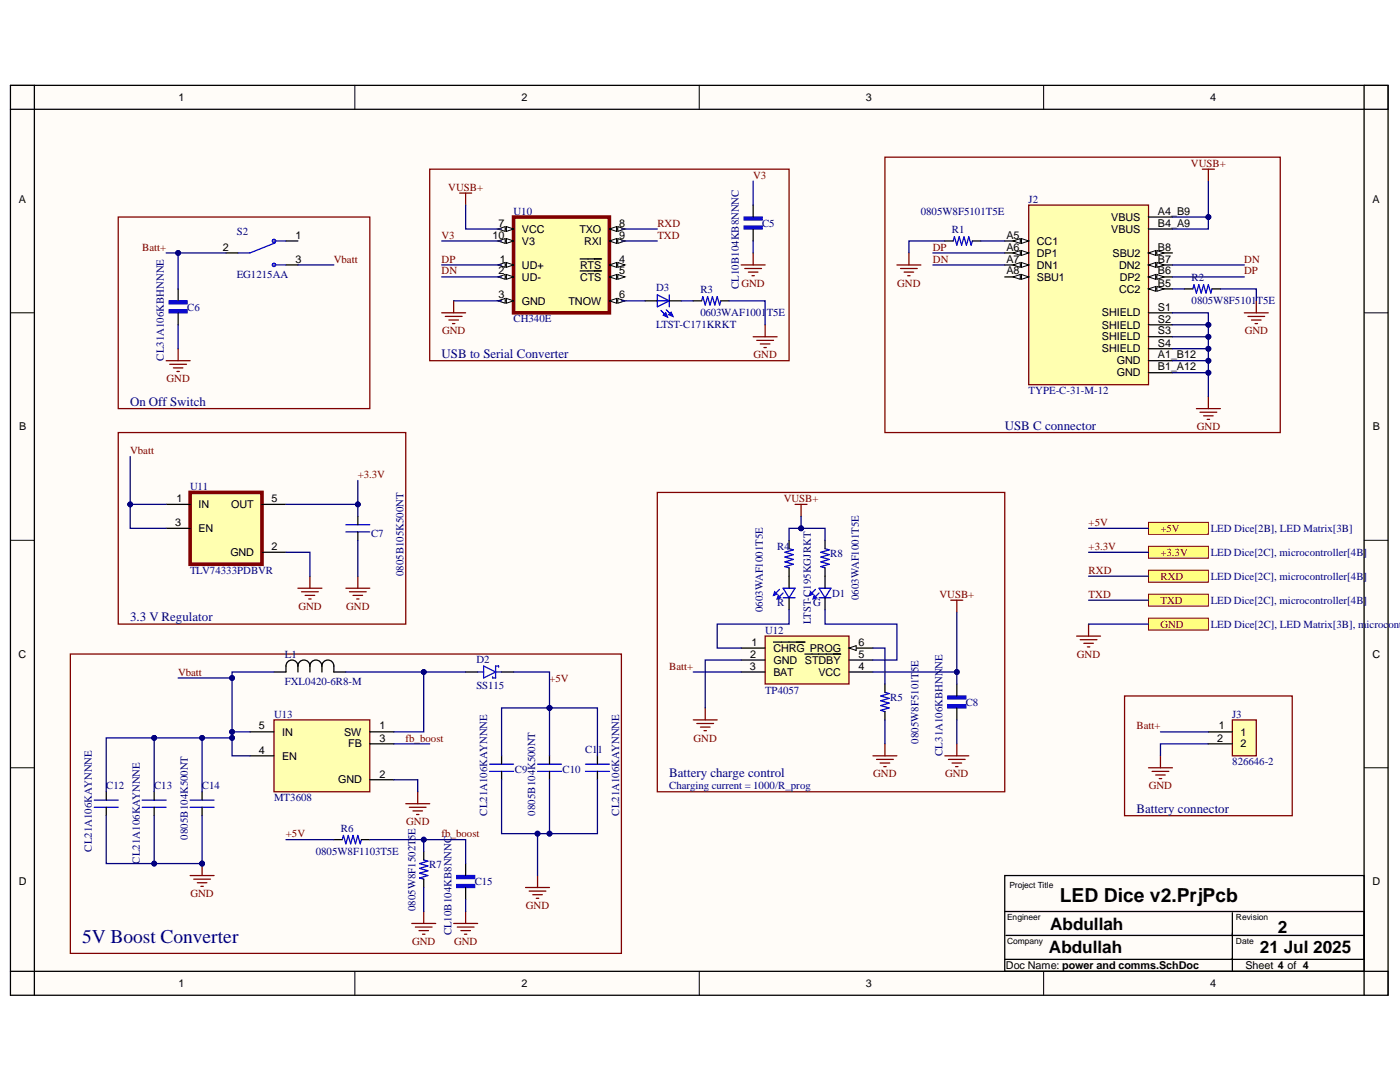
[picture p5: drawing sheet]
<svg xmlns="http://www.w3.org/2000/svg" width="279mm" height="216mm" viewBox="0 0 279 216" stroke-linecap="round" stroke-linejoin="round" font-family="sans-serif">
<defs><g id="words">
<text font-size="3.9" fill="#000080" x="16.4" y="188.2">5V Boost Converter</text>
<text font-size="3.8" x="211.5" y="180.1">LED Dice v2.PrjPcb</text>
<g font-size="3.4">
<text x="209.6" y="185.7">Abdullah</text>
<text x="209.3" y="190.2">Abdullah</text>
<text x="251.4" y="190.2">21 Jul 2025</text>
<text x="255" y="186.2">2</text>
</g>
<g font-size="2.6" fill="#000080">
<text x="88.1" y="71.4">USB to Serial Converter</text>
<text x="26" y="81">On Off Switch</text>
<text x="200.5" y="85.8">USB C connector</text>
<text x="26" y="124">3.3 V Regulator</text>
<text x="133.6" y="155">Battery charge control</text>
<text x="226.8" y="162.2">Battery connector</text>
</g>
<g font-size="2.2">
<text x="35.7" y="20.2">1</text>
<text x="104.1" y="20.2">2</text>
<text x="172.8" y="20.2">3</text>
<text x="241.5" y="20.2">4</text>
<text x="3.8" y="40.4">A</text>
<text x="273.9" y="40.4">A</text>
<text x="59" y="47.6">1</text>
<text x="98.3" y="47.6">10</text>
<text x="99.5" y="45.2">7</text>
<text x="104.2" y="46.4">VCC</text>
<text x="115.6" y="46.4">TXO</text>
<text x="123.5" y="45.2">8</text>
<text x="123.5" y="47.6">9</text>
<text x="200.8" y="47.6">A5</text>
<text x="221.8" y="44">VBUS</text>
<text x="221.8" y="46.4">VBUS</text>
<text x="231.1" y="42.9">A4_B9</text>
<text x="231.1" y="45.2">B4_A9</text>
<text x="44.5" y="50">2</text>
<text x="59" y="52.4">3</text>
<text x="99.8" y="52.4">1</text>
<text x="104.2" y="48.8">V3</text>
<text x="104.2" y="53.6">UD+</text>
<text x="115.8" y="53.6">RTS</text>
<text x="116.6" y="48.8">RXI</text>
<text x="123.5" y="52.4">4</text>
<text x="200.8" y="50">A6</text>
<text x="200.8" y="52.4">A7</text>
<text x="206.9" y="48.8">CC1</text>
<text x="206.9" y="51.2">DP1</text>
<text x="206.9" y="53.6">DN1</text>
<text x="222" y="51.2">SBU2</text>
<text x="223.3" y="53.6">DN2</text>
<text x="231.1" y="50">B8</text>
<text x="231.1" y="52.4">B7</text>
<text x="99.5" y="59.5">3</text>
<text x="99.5" y="54.8">2</text>
<text x="104.2" y="56">UD-</text>
<text x="115.8" y="56">CTS</text>
<text x="123.5" y="54.8">5</text>
<text x="123.5" y="59.5">6</text>
<text x="200.8" y="54.8">A8</text>
<text x="206.9" y="56">SBU1</text>
<text x="223.3" y="58.4">CC2</text>
<text x="223.5" y="56">DP2</text>
<text x="231.1" y="54.8">B6</text>
<text x="231.1" y="57.2">B5</text>
<text x="104.2" y="60.8">GND</text>
<text x="113.4" y="60.8">TNOW</text>
<text x="219.9" y="63.1">SHIELD</text>
<text x="219.9" y="65.5">SHIELD</text>
<text x="231.1" y="62">S1</text>
<text x="231.1" y="64.4">S2</text>
<text x="219.9" y="67.9">SHIELD</text>
<text x="219.9" y="70.3">SHIELD</text>
<text x="231.1" y="66.7">S3</text>
<text x="231.1" y="69.1">S4</text>
<text x="231.1" y="71.5">A1_B12</text>
<text x="222.9" y="72.7">GND</text>
<text x="222.9" y="75.1">GND</text>
<text x="231.1" y="73.9">B1_A12</text>
<text x="3.8" y="85.8">B</text>
<text x="274" y="85.8">B</text>
<text x="35.2" y="100.2">1</text>
<text x="39.6" y="101.4">IN</text>
<text x="46.1" y="101.4">OUT</text>
<text x="54.2" y="100.2">5</text>
<text x="34.9" y="105">3</text>
<text x="39.6" y="106.2">EN</text>
<text x="46" y="110.9">GND</text>
<text x="54.2" y="109.8">2</text>
<text x="3.7" y="131.2">C</text>
<text x="149.7" y="131.2">2</text>
<text x="150" y="128.9">1</text>
<text x="154.4" y="130">CHRG PROG</text>
<text x="171.3" y="128.9">6</text>
<text x="171.3" y="131.2">5</text>
<text x="273.9" y="131.2">C</text>
<text x="149.7" y="133.6">3</text>
<text x="154.4" y="132.5">GND</text>
<text x="154.4" y="134.8">BAT</text>
<text x="160.6" y="132.5">STDBY</text>
<text x="163.3" y="134.8">VCC</text>
<text x="171.3" y="133.6">4</text>
<text x="51.6" y="145.6">5</text>
<text x="56.3" y="146.8">IN</text>
<text x="68.7" y="146.8">SW</text>
<text x="69.5" y="149.1">FB</text>
<text x="75.7" y="145.6">1</text>
<text x="75.7" y="148">3</text>
<text x="242.9" y="148">2</text>
<text x="243.2" y="145.6">1</text>
<text x="247.6" y="146.8">1</text>
<text x="247.6" y="149.1">2</text>
<text x="51.7" y="150.4">4</text>
<text x="56.3" y="151.6">EN</text>
<text x="75.7" y="155.1">2</text>
<text x="67.5" y="156.3">GND</text>
<text x="3.8" y="176.6">D</text>
<text x="273.9" y="176.6">D</text>
<text x="35.7" y="196.9">1</text>
<text x="104.1" y="196.9">2</text>
<text x="172.8" y="196.9">3</text>
<text x="200.8" y="193.4">Doc Name: power and comms.SchDoc</text>
<text x="241.5" y="196.9">4</text>
<text x="248.6" y="193.4">Sheet 4 of 4</text>
</g>
<g font-size="2.2" fill="#800000">
<text x="150.3" y="35.7">V3</text>
<text x="237.7" y="33.3">VUSB+</text>
<text x="89.4" y="38">VUSB+</text>
<text x="88.1" y="47.6">V3</text>
<text x="131.2" y="47.6">TXD</text>
<text x="131.2" y="45.2">RXD</text>
<text x="28.4" y="50">Batt+</text>
<text x="66.6" y="52.4">Vbatt</text>
<text x="88.1" y="52.4">DP</text>
<text x="186.2" y="52.4">DN</text>
<text x="186.2" y="50">DP</text>
<text x="248.3" y="52.4">DN</text>
<text x="88.1" y="54.8">DN</text>
<text x="148" y="57.2">GND</text>
<text x="179.1" y="57.2">GND</text>
<text x="248.3" y="54.8">DP</text>
<text x="88.2" y="66.7">GND</text>
<text x="150.4" y="71.5">GND</text>
<text x="248.4" y="66.7">GND</text>
<text x="33.2" y="76.3">GND</text>
<text x="238.9" y="85.8">GND</text>
<text x="26" y="90.6">Vbatt</text>
<text x="71.4" y="95.4">+3.3V</text>
<text x="156.4" y="100.2">VUSB+</text>
<text x="217.3" y="104.9">+5V</text>
<text x="231.6" y="106.1">+5V</text>
<text x="217.3" y="109.7">+3.3V</text>
<text x="231.6" y="110.9">+3.3V</text>
<text x="187.5" y="119.3">VUSB+</text>
<text x="217.3" y="119.3">TXD</text>
<text x="217.3" y="114.5">RXD</text>
<text x="231.6" y="115.7">RXD</text>
<text x="59.5" y="121.7">GND</text>
<text x="69.1" y="121.7">GND</text>
<text x="231.6" y="125.3">GND</text>
<text x="231.6" y="120.5">TXD</text>
<text x="214.9" y="131.2">GND</text>
<text x="35.5" y="134.8">Vbatt</text>
<text x="109.7" y="136">+5V</text>
<text x="133.6" y="133.6">Batt+</text>
<text x="80.9" y="148">fb_boost</text>
<text x="138.4" y="148">GND</text>
<text x="226.8" y="145.6">Batt+</text>
<text x="174.3" y="155.1">GND</text>
<text x="188.6" y="155.1">GND</text>
<text x="229.3" y="157.5">GND</text>
<text x="57.1" y="167.1">+5V</text>
<text x="81.1" y="164.7">GND</text>
<text x="88.1" y="167.1">fb_boost</text>
<text x="38" y="179">GND</text>
<text x="105" y="181.4">GND</text>
<text x="82.3" y="188.6">GND</text>
<text x="90.6" y="188.6">GND</text>
</g>
<g font-size="2.2" fill="#000080">
<text x="205.3" y="40.4">J2</text>
<text x="47.2" y="46.9">S2</text>
<text x="102.5" y="42.8">U10</text>
<text x="152.1" y="45.2">C5</text>
<text x="183.8" y="42.8">0805W8F5101T5E</text>
<text x="190" y="46.5">R1</text>
<text x="47.2" y="55.5">EG1215AA</text>
<text x="130.9" y="58.1">D3</text>
<text x="139.8" y="58.5">R3</text>
<text x="147.4" y="57.6" transform="rotate(-90 147.4 57.6)">CL10B104KB8NNNC</text>
<text x="237.8" y="56.1">R2</text>
<text x="37.3" y="62">C6</text>
<text x="102.5" y="64.3">CH340E</text>
<text x="130.9" y="65.4">LTST-C171KRKT</text>
<text x="139.8" y="63">0603WAF1001T5E</text>
<text x="237.8" y="60.6">0805W8F5101T5E</text>
<text x="32.7" y="72" transform="rotate(-90 32.7 72)">CL31A106KBHNNNE</text>
<text x="205.3" y="78.7">TYPE-C-31-M-12</text>
<text x="37.9" y="97.8">U11</text>
<text x="74.1" y="107.1">C7</text>
<text x="241.6" y="106.1">LED Dice[2B], LED Matrix[3B]</text>
<text x="155.1" y="109.7">R4</text>
<text x="165.7" y="111.2">R8</text>
<text x="241.6" y="110.9">LED Dice[2C], microcontroller[4B]</text>
<text x="37.9" y="114.5">TLV74333PDBVR</text>
<text x="80.5" y="115" transform="rotate(-90 80.5 115)">0805B105K500NT</text>
<text x="166.1" y="119.1">D1</text>
<text x="171.4" y="119.8" transform="rotate(-90 171.4 119.8)">0603WAF1001T5E</text>
<text x="241.6" y="115.7">LED Dice[2C], microcontroller[4B]</text>
<text x="152.2" y="122.1" transform="rotate(-90 152.2 122.1)">0603WAF1001T5E</text>
<text x="155.1" y="121">R</text>
<text x="161.8" y="124.5" transform="rotate(-90 161.8 124.5)">LTST-C195KGJRKT</text>
<text x="162.3" y="121">G</text>
<text x="241.6" y="125.3">LED Dice[2C], LED Matrix[3B], microcontr</text>
<text x="241.6" y="120.5">LED Dice[2C], microcontroller[4B]</text>
<text x="56.8" y="131.2">L1</text>
<text x="152.7" y="126.5">U12</text>
<text x="56.8" y="136.7">FXL0420-6R8-M</text>
<text x="95.1" y="132.2">D2</text>
<text x="95.1" y="137.4">SS115</text>
<text x="54.7" y="143.2">U13</text>
<text x="152.7" y="138.4">TP4057</text>
<text x="177.7" y="139.8">R5</text>
<text x="192.7" y="140.8">C8</text>
<text x="245.9" y="143.2">J3</text>
<text x="183.3" y="148.4" transform="rotate(-90 183.3 148.4)">0805W8F5101T5E</text>
<text x="102.7" y="154.2">C9</text>
<text x="112.3" y="154.2">C10</text>
<text x="116.8" y="150.3">C11</text>
<text x="188.1" y="150.8" transform="rotate(-90 188.1 150.8)">CL31A106KBHNNNE</text>
<text x="245.9" y="152.7">826646-2</text>
<text x="21.2" y="157.5">C12</text>
<text x="30.7" y="157.5">C13</text>
<text x="40.3" y="157.5">C14</text>
<text x="54.7" y="159.9">MT3608</text>
<text x="133.6" y="157.5">Charging current = 1000/R_prog</text>
<text x="37.5" y="167.5" transform="rotate(-90 37.5 167.5)">0805B104K500NT</text>
<text x="68" y="166">R6</text>
<text x="97.2" y="162.8" transform="rotate(-90 97.2 162.8)">CL21A106KAYNNNE</text>
<text x="106.8" y="162.8" transform="rotate(-90 106.8 162.8)">0805B104K500NT</text>
<text x="123.5" y="162.8" transform="rotate(-90 123.5 162.8)">CL21A106KAYNNNE</text>
<text x="18.4" y="169.9" transform="rotate(-90 18.4 169.9)">CL21A106KAYNNNE</text>
<text x="27.9" y="172.3" transform="rotate(-90 27.9 172.3)">CL21A106KAYNNNE</text>
<text x="63" y="170.7">0805W8F1103T5E</text>
<text x="85.6" y="173.3">R7</text>
<text x="94.7" y="176.6">C15</text>
<text x="82.9" y="181.9" transform="rotate(-90 82.9 181.9)">0805W8F1502T5E</text>
<text x="90.1" y="186.6" transform="rotate(-90 90.1 186.6)">CL10B104KB8NNNC</text>
</g>
<g font-size="1.7">
<text x="201.4" y="177.2">Project Title</text>
<text x="201" y="183.6">Engineer</text>
<text x="246.7" y="183.6">Revision</text>
<text x="201" y="188.4">Company</text>
<text x="246.7" y="188.4">Date</text>
</g>
</g></defs>
<g fill="#fffcf8">
<path d="M2.1 17h274.9v181.6h-274.9z" fill-rule="evenodd"/>
<path d="M6.9 21.8h265.3v172h-265.3z" fill-rule="evenodd"/>
</g>
<g fill="none" stroke="#000" stroke-width=".2">
<path d="M2.1 17h4.8M70.8 17v4.8M139.6 17v4.8M208.3 17v4.8M272.2 17h4.8v4.8M2.1 62.4h4.8M272.2 62.4h4.8M2.1 107.8h4.8M272.2 107.8h4.8M2.1 153.2h4.8M272.2 153.2h4.8M70.8 193.8v4.8"/>
<path d="M139.6 193.8v4.8M208.3 193.8v4.8M277 193.8v4.8"/>
</g>
<g fill="none" stroke="#000" stroke-width=".25">
<path d="M2.1 17h274.9v181.6h-274.9zM6.9 17v181.6M272.2 17v181.6M2.1 21.8h274.9M45.1 50.5h2.4M57.1 48.1h2.4M57.1 52.9h2.4M200.5 174.7h71.7v19.1h-71.7zM2.1 193.8h274.9M200.5 181.9h71.7M200.5 191.4h71.7M200.8 186.7h71.4"/>
<path d="M245.9 182.1v11.7"/>
</g>
<g fill="none" stroke="#00f" stroke-width=".25">
<path d="M54.9 48.5l-5 2h-2.4M55 52.9h2.1M55 48.1h2.1"/>
<circle cx="54.7" cy="52.9" r=".31"/>
<circle cx="54.7" cy="48.1" r=".31"/>
</g>
<path d="M33.2 72h4.7M33.9 72.7h3.3M34.6 73.4h1.9M35.3 74.1h.5M35.5 69.6v2.4" fill="none" stroke="#800000" stroke-width=".25"/>
<path d="M152.7 126.9h16.7v9.6h-16.7z" fill-rule="evenodd" fill="#ffffb0"/>
<path d="M152.7 126.9h16.7v9.6h-16.7z" fill="none" stroke="#800000" stroke-width=".25"/>
<path d="M147.9 129.3h4.8M147.9 131.7h4.8M147.9 134.1h4.8M154.4 128.1h6.3M169.4 129.3h4.8" fill="none" stroke="#000" stroke-width=".25"/>
<path d="M169.4 129.3l1.5-.5v1z" fill="#f8fcff"/>
<path d="M169.4 129.3l1.5-.5v1z" fill="none" stroke="#000" stroke-width=".2"/>
<path d="M160.6 130.5h7.2M169.4 131.7h4.8M169.4 134.1h4.8" fill="none" stroke="#000" stroke-width=".25"/>
<g fill="none" stroke="#800000" stroke-width=".25">
<path d="M158.7 100.6h2.4M159.9 100.6v2.4M189.8 119.8h2.3M191 119.8v2.3M138.4 143.6h4.7M139.1 144.4h3.3M139.8 145.1h1.9M140.5 145.8h.5M140.7 141.3v2.3M174.2 150.8h4.8M174.9 151.5h3.4M175.7 152.3h1.9"/>
<path d="M176.4 153h.4M176.6 148.4v2.4M188.6 150.8h4.7M189.3 151.5h3.3M190 152.3h1.9M190.7 153h.5M191 148.4v2.4"/>
</g>
<path d="M205.3 40.9h23.9v35.9h-23.9z" fill-rule="evenodd" fill="#ffffb0"/>
<path d="M205.3 40.9h23.9v35.9h-23.9z" fill="none" stroke="#800000" stroke-width=".25"/>
<path d="M200.5 48.1h4.8" fill="none" stroke="#000" stroke-width=".25"/>
<path d="M203.9 47.6l1.4 .5-1.4 .5z" fill="#f8fcff"/>
<path d="M203.9 47.6l1.4 .5-1.4 .5z" fill="none" stroke="#000" stroke-width=".2"/>
<path d="M202.2 48.1l1.4-.5v1z" fill="#f8fcff"/>
<path d="M202.2 48.1l1.4-.5v1z" fill="none" stroke="#000" stroke-width=".2"/>
<path d="M200.5 50.5h4.8" fill="none" stroke="#000" stroke-width=".25"/>
<path d="M203.9 50l1.4 .5-1.4 .5z" fill="#f8fcff"/>
<path d="M203.9 50l1.4 .5-1.4 .5z" fill="none" stroke="#000" stroke-width=".2"/>
<path d="M202.2 50.5l1.4-.5v1z" fill="#f8fcff"/>
<path d="M202.2 50.5l1.4-.5v1z" fill="none" stroke="#000" stroke-width=".2"/>
<path d="M200.5 52.9h4.8" fill="none" stroke="#000" stroke-width=".25"/>
<path d="M203.9 52.4l1.4 .5-1.4 .4z" fill="#f8fcff"/>
<path d="M203.9 52.4l1.4 .5-1.4 .4z" fill="none" stroke="#000" stroke-width=".2"/>
<path d="M202.2 52.9l1.4-.5v.9z" fill="#f8fcff"/>
<path d="M202.2 52.9l1.4-.5v.9z" fill="none" stroke="#000" stroke-width=".2"/>
<path d="M200.5 55.3h4.8" fill="none" stroke="#000" stroke-width=".25"/>
<path d="M203.9 54.8l1.4 .5-1.4 .4z" fill="#f8fcff"/>
<path d="M203.9 54.8l1.4 .5-1.4 .4z" fill="none" stroke="#000" stroke-width=".2"/>
<path d="M202.2 55.3l1.4-.5v.9z" fill="#f8fcff"/>
<path d="M202.2 55.3l1.4-.5v.9z" fill="none" stroke="#000" stroke-width=".2"/>
<path d="M229.2 43.3h4.8M229.2 45.7h4.8M229.2 50.5h4.8" fill="none" stroke="#000" stroke-width=".25"/>
<path d="M229.2 50.5l1.4-.5v1z" fill="#f8fcff"/>
<path d="M229.2 50.5l1.4-.5v1z" fill="none" stroke="#000" stroke-width=".2"/>
<path d="M230.9 50l1.4 .5-1.4 .5z" fill="#f8fcff"/>
<path d="M230.9 50l1.4 .5-1.4 .5z" fill="none" stroke="#000" stroke-width=".2"/>
<path d="M229.2 52.9h4.8" fill="none" stroke="#000" stroke-width=".25"/>
<path d="M229.2 52.9l1.4-.5v.9z" fill="#f8fcff"/>
<path d="M229.2 52.9l1.4-.5v.9z" fill="none" stroke="#000" stroke-width=".2"/>
<path d="M230.9 52.4l1.4 .5-1.4 .4z" fill="#f8fcff"/>
<path d="M230.9 52.4l1.4 .5-1.4 .4z" fill="none" stroke="#000" stroke-width=".2"/>
<path d="M229.2 55.3h4.8" fill="none" stroke="#000" stroke-width=".25"/>
<path d="M229.2 55.3l1.4-.5v.9z" fill="#f8fcff"/>
<path d="M229.2 55.3l1.4-.5v.9z" fill="none" stroke="#000" stroke-width=".2"/>
<path d="M230.9 54.8l1.4 .5-1.4 .4z" fill="#f8fcff"/>
<path d="M230.9 54.8l1.4 .5-1.4 .4z" fill="none" stroke="#000" stroke-width=".2"/>
<path d="M229.2 57.6h4.8" fill="none" stroke="#000" stroke-width=".25"/>
<path d="M229.2 57.6l1.4-.4v.9z" fill="#f8fcff"/>
<path d="M229.2 57.6l1.4-.4v.9z" fill="none" stroke="#000" stroke-width=".2"/>
<path d="M230.9 57.2l1.4 .4-1.4 .5z" fill="#f8fcff"/>
<path d="M230.9 57.2l1.4 .4-1.4 .5z" fill="none" stroke="#000" stroke-width=".2"/>
<path d="M229.2 62.4h4.8M229.2 64.8h4.8M229.2 67.2h4.8M229.2 69.6h4.8M229.2 72h4.8M229.2 74.4h4.8" fill="none" stroke="#000" stroke-width=".25"/>
<path d="M240 33.8h2.4M241.2 33.8v2.3M241.2 79.1v2.4M238.8 81.5h4.8M239.5 82.3h3.3M240.2 83h1.9M240.9 83.7h.5M229.2 153.2h4.8M229.9 153.9h3.4M230.6 154.6h1.9M231.4 155.4h.4M231.6 150.8v2.4" fill="none" stroke="#800000" stroke-width=".25"/>
<path d="M245.9 143.7h4.8v7.1h-4.8z" fill-rule="evenodd" fill="#ffffb0"/>
<g fill="none" stroke="#800000" stroke-width=".25">
<path d="M176.6 31.4h78.9v54.9h-78.9zM23.6 43.3h50.2v38.2h-50.2zM179 52.9h4.8M179.7 53.6h3.4M180.4 54.3h1.9M181.2 55h.4M181.4 50.5v2.4M248.3 62.4h4.8M249.1 63.1h3.3M249.8 63.9h1.9M250.5 64.6h.5M250.7 60v2.4"/>
<path d="M23.6 86.3h57.4v38.2h-57.4zM131.2 98.3h69.3v59.7h-69.3zM59.5 117.4h4.7M60.2 118.1h3.3M60.9 118.8h1.9M61.6 119.5h.5M61.8 115v2.4M69 117.4h4.8M69.7 118.1h3.4M70.5 118.8h1.9M71.2 119.5h.4M71.4 115v2.4"/>
<path d="M224.4 138.9h33.5v23.9h-33.5zM245.9 143.7h4.8v7.1h-4.8z"/>
</g>
<path d="M71.4 103v1.7M71.4 106.1v1.7M241.2 146h4.7M241.2 148.4h4.7" fill="none" stroke="#000" stroke-width=".25"/>
<path d="M69 104.7h4.8M69 106.1h4.8M155.6 117.6l-.9 .8M156.3 119.3h2.4M156.3 117.4h2.4l-1.2 1.9zM156.3 118.3l-.9 .9M162.7 117.6l-.8 .8M163.5 117.4h2.3l-1.1 1.9zM163.5 119.3h2.3M163.5 118.3l-.9 .9" fill="none" stroke="#00f" stroke-width=".25"/>
<path d="M161.8 118.1l.5 .5-.8 .2z" fill="#00f"/>
<path d="M161.8 118.1l.5 .5-.8 .2z" fill="none" stroke="#00f" stroke-width=".25"/>
<path d="M162.5 118.8l.5 .5-.7 .2z" fill="#00f"/>
<path d="M162.5 118.8l.5 .5-.7 .2z" fill="none" stroke="#00f" stroke-width=".25"/>
<path d="M154.6 118.1l.5 .5-.7 .2z" fill="#00f"/>
<path d="M154.6 118.1l.5 .5-.7 .2z" fill="none" stroke="#00f" stroke-width=".25"/>
<path d="M155.3 118.8l.5 .5-.7 .2z" fill="#00f"/>
<path d="M155.3 118.8l.5 .5-.7 .2z" fill="none" stroke="#00f" stroke-width=".25"/>
<path d="M157.5 115v2.4M157.5 119.3v2.4M164.7 115v2.4M164.7 119.3v2.4" fill="none" stroke="#000" stroke-width=".25"/>
<path d="M91.7 38.5h2.4M92.9 38.5v2.4" fill="none" stroke="#800000" stroke-width=".25"/>
<path d="M148.5 45.1h3.6v.6h-3.6z" fill-rule="evenodd" fill="#00f"/>
<path d="M148.5 45.1h3.6v.6h-3.6z" fill="none" stroke="#00f" stroke-width=".25"/>
<path d="M148.5 43.3h3.6v.6h-3.6z" fill-rule="evenodd" fill="#00f"/>
<path d="M148.5 43.3h3.6v.6h-3.6z" fill="none" stroke="#00f" stroke-width=".25"/>
<path d="M150.3 40.9v2.4M150.3 45.7v2.4" fill="none" stroke="#000" stroke-width=".25"/>
<path d="M85.8 33.8h71.7v38.2h-71.7zM147.9 52.9h4.8M148.6 53.6h3.4M149.4 54.3h1.9M150.1 55h.4M150.3 50.5v2.4M88.1 62.4h4.8M88.9 63.1h3.3M89.6 63.9h1.9M90.3 64.6h.5M90.5 60v2.4" fill="none" stroke="#800000" stroke-width=".25"/>
<path d="M229.2 104.2h12v2.4h-12z" fill-rule="evenodd" fill="#ffff80"/>
<path d="M229.2 104.2h12v2.4h-12z" fill="none" stroke="#800000" stroke-width=".2"/>
<path d="M229.2 123.3h12v2.4h-12z" fill-rule="evenodd" fill="#ffff80"/>
<path d="M229.2 123.3h12v2.4h-12z" fill="none" stroke="#800000" stroke-width=".2"/>
<path d="M229.2 109h12v2.4h-12z" fill-rule="evenodd" fill="#ffff80"/>
<path d="M229.2 109h12v2.4h-12z" fill="none" stroke="#800000" stroke-width=".2"/>
<path d="M229.2 113.8h12v2.4h-12z" fill-rule="evenodd" fill="#ffff80"/>
<path d="M229.2 113.8h12v2.4h-12z" fill="none" stroke="#800000" stroke-width=".2"/>
<path d="M229.2 118.6h12v2.4h-12z" fill-rule="evenodd" fill="#ffff80"/>
<path d="M229.2 118.6h12v2.4h-12z" fill="none" stroke="#800000" stroke-width=".2"/>
<path d="M14 130.5h110v59.7h-110zM214.9 126.9h4.7M215.6 127.6h3.3M216.3 128.4h1.9M217 129.1h.5M217.2 124.5v2.4" fill="none" stroke="#800000" stroke-width=".25"/>
<path d="M54.7 143.6h19.1v14.4h-19.1z" fill-rule="evenodd" fill="#ffffb0"/>
<path d="M54.7 143.6h19.1v14.4h-19.1zM37.9 174.7h4.8M38.7 175.4h3.3M39.4 176.1h1.9M40.1 176.9h.5M40.3 172.3v2.4M82.2 184.3h4.8M82.9 185h3.3M83.6 185.7h1.9M84.3 186.4h.5M84.6 181.9v2.4" fill="none" stroke="#800000" stroke-width=".25"/>
<g fill="none" stroke="#000" stroke-width=".25">
<path d="M40.3 158v1.7M49.9 146h4.8M49.9 150.8h4.8M73.8 146h4.8M73.8 148.4h4.8M73.8 155.6h4.8M119.2 150.8v1.7M119.2 153.9v1.7M40.3 161.1v1.7M66.6 167.5h1.7M72.1 167.5h1.7M84.6 169.9v1.7"/>
<path d="M84.6 175.4v1.7"/>
</g>
<path d="M37.9 159.7h4.8M116.8 152.5h4.8M116.8 153.9h4.8M37.9 161.1h4.8M68.3 167.5l.2-.8 .5 1.7 .5-1.7 .5 1.7 .5-1.7 .4 1.7 .5-1.7 .5 1.7 .2-.9M84.6 171.6l.8 .2-1.7 .5 1.7 .5-1.7 .5 1.7 .5-1.7 .4 1.7 .5-1.7 .5 .9 .2" fill="none" stroke="#00f" stroke-width=".25"/>
<circle cx="40.3" cy="172.3" r=".48" fill="#000080"/>
<circle cx="40.3" cy="172.3" r=".48" fill="none" stroke="#000080" stroke-width=".2"/>
<path d="M83.4 158v2.4M81 160.4h4.8M81.7 161.1h3.3M82.4 161.8h1.9M83.1 162.5h.5M104.9 177.1h4.8M105.6 177.8h3.3M106.3 178.5h1.9M107 179.2h.5M107.3 174.7v2.4" fill="none" stroke="#800000" stroke-width=".25"/>
<g fill="none" stroke="#00f" stroke-width=".25">
<path d="M95.3 134.1h1.2M96.5 132.9l2.4 1.2-2.4 1.2zM98.9 134.1h1.2M99.5 133.1v-.2h-.6v2.4h-.6v-.3M176.6 138.2l.9 .2-1.7 .5 1.7 .5-1.7 .4 1.7 .5-1.7 .5 1.7 .5-1.7 .4 .8 .3M18.8 159.7h4.8M28.4 159.7h4.8M97.7 153.9h4.8M97.7 152.5h4.8M107.3 153.9h4.8M107.3 152.5h4.8M18.8 161.1h4.8"/>
<path d="M28.4 161.1h4.8"/>
</g>
<g fill="none" stroke="#000" stroke-width=".25">
<path d="M59.5 132.9a1.19 1.19 0 0 1 1.2-1.2 1.19 1.19 0 0 1 1.1 1.2M59.5 132.9a1.19 1.19 0 0 0-1.2-1.2 1.19 1.19 0 0 0-1.2 1.2v1.2h-2.4M59.5 132.9v1.2M61.8 132.9a1.2 1.2 0 0 1 1.2-1.2 1.2 1.2 0 0 1 1.2 1.2M61.8 132.9v1.2M64.2 132.9a1.19 1.19 0 0 1 1.2-1.2 1.19 1.19 0 0 1 1.2 1.2v1.2h2.4M64.2 132.9v1.2M92.9 134.1h2.4M100.1 134.1h2.4M176.6 136.5v1.7M21.2 158v1.7M30.8 158v1.7"/>
<path d="M100.1 150.8v1.7M100.1 153.9v1.7M109.7 150.8v1.7M109.7 153.9v1.7M176.6 142v1.7M21.2 161.1v1.7M30.8 161.1v1.7"/>
</g>
<path d="M102.5 43.3h19.1v19.1h-19.1z" fill-rule="evenodd" fill="#ffffb0"/>
<path d="M102.5 43.3h19.1v19.1h-19.1z" fill="none" stroke="#800000" stroke-width=".72"/>
<path d="M100.1 45.7h2.4" fill="none" stroke="#000" stroke-width=".25"/>
<path d="M101.1 45.2l1.4 .5-1.4 .5z" fill="#f8fcff"/>
<path d="M101.1 45.2l1.4 .5-1.4 .5z" fill="none" stroke="#000" stroke-width=".2"/>
<path d="M99.4 45.7l1.4-.5v1z" fill="#f8fcff"/>
<path d="M99.4 45.7l1.4-.5v1z" fill="none" stroke="#000" stroke-width=".2"/>
<path d="M100.1 48.1h2.4" fill="none" stroke="#000" stroke-width=".25"/>
<path d="M101.1 47.6l1.4 .5-1.4 .5z" fill="#f8fcff"/>
<path d="M101.1 47.6l1.4 .5-1.4 .5z" fill="none" stroke="#000" stroke-width=".2"/>
<path d="M99.4 48.1l1.4-.5v1z" fill="#f8fcff"/>
<path d="M99.4 48.1l1.4-.5v1z" fill="none" stroke="#000" stroke-width=".2"/>
<path d="M100.1 52.9h2.4" fill="none" stroke="#000" stroke-width=".25"/>
<path d="M101.1 52.4l1.4 .5-1.4 .4z" fill="#f8fcff"/>
<path d="M101.1 52.4l1.4 .5-1.4 .4z" fill="none" stroke="#000" stroke-width=".2"/>
<path d="M99.4 52.9l1.4-.5v.9z" fill="#f8fcff"/>
<path d="M99.4 52.9l1.4-.5v.9z" fill="none" stroke="#000" stroke-width=".2"/>
<path d="M100.1 55.3h2.4" fill="none" stroke="#000" stroke-width=".25"/>
<path d="M101.1 54.8l1.4 .5-1.4 .4z" fill="#f8fcff"/>
<path d="M101.1 54.8l1.4 .5-1.4 .4z" fill="none" stroke="#000" stroke-width=".2"/>
<path d="M99.4 55.3l1.4-.5v.9z" fill="#f8fcff"/>
<path d="M99.4 55.3l1.4-.5v.9z" fill="none" stroke="#000" stroke-width=".2"/>
<path d="M100.1 60h2.4" fill="none" stroke="#000" stroke-width=".25"/>
<path d="M101.1 59.6l1.4 .4-1.4 .5z" fill="#f8fcff"/>
<path d="M101.1 59.6l1.4 .4-1.4 .5z" fill="none" stroke="#000" stroke-width=".2"/>
<path d="M99.4 60l1.4-.4v.9z" fill="#f8fcff"/>
<path d="M99.4 60l1.4-.4v.9z" fill="none" stroke="#000" stroke-width=".2"/>
<path d="M121.6 45.7h2.4" fill="none" stroke="#000" stroke-width=".25"/>
<path d="M121.6 45.7l1.5-.5v1z" fill="#f8fcff"/>
<path d="M121.6 45.7l1.5-.5v1z" fill="none" stroke="#000" stroke-width=".2"/>
<path d="M123.3 45.2l1.4 .5-1.4 .5z" fill="#f8fcff"/>
<path d="M123.3 45.2l1.4 .5-1.4 .5z" fill="none" stroke="#000" stroke-width=".2"/>
<path d="M121.6 48.1h2.4" fill="none" stroke="#000" stroke-width=".25"/>
<path d="M121.6 48.1l1.5-.5v1z" fill="#f8fcff"/>
<path d="M121.6 48.1l1.5-.5v1z" fill="none" stroke="#000" stroke-width=".2"/>
<path d="M123.3 47.6l1.4 .5-1.4 .5z" fill="#f8fcff"/>
<path d="M123.3 47.6l1.4 .5-1.4 .5z" fill="none" stroke="#000" stroke-width=".2"/>
<path d="M121.6 52.9h2.4" fill="none" stroke="#000" stroke-width=".25"/>
<path d="M121.6 52.9l1.5-.5v.9z" fill="#f8fcff"/>
<path d="M121.6 52.9l1.5-.5v.9z" fill="none" stroke="#000" stroke-width=".2"/>
<path d="M123.3 52.4l1.4 .5-1.4 .4z" fill="#f8fcff"/>
<path d="M123.3 52.4l1.4 .5-1.4 .4z" fill="none" stroke="#000" stroke-width=".2"/>
<path d="M115.8 51.7h4.3M121.6 55.3h2.4" fill="none" stroke="#000" stroke-width=".25"/>
<path d="M121.6 55.3l1.5-.5v.9z" fill="#f8fcff"/>
<path d="M121.6 55.3l1.5-.5v.9z" fill="none" stroke="#000" stroke-width=".2"/>
<path d="M123.3 54.8l1.4 .5-1.4 .4z" fill="#f8fcff"/>
<path d="M123.3 54.8l1.4 .5-1.4 .4z" fill="none" stroke="#000" stroke-width=".2"/>
<path d="M115.8 54.1h4.3M121.6 60h2.4" fill="none" stroke="#000" stroke-width=".25"/>
<path d="M121.6 60l1.5-.4v.9z" fill="#f8fcff"/>
<path d="M121.6 60l1.5-.4v.9z" fill="none" stroke="#000" stroke-width=".2"/>
<path d="M123.3 59.6l1.4 .4-1.4 .5z" fill="#f8fcff"/>
<path d="M123.3 59.6l1.4 .4-1.4 .5z" fill="none" stroke="#000" stroke-width=".2"/>
<path d="M131.2 58.8l2.4 1.2-2.4 1.2zM133.6 58.8v2.4M131.2 60h2.4M131.9 61.9l1.3 1.4M133 61.8l1.3 1.3" fill="none" stroke="#00f" stroke-width=".25"/>
<path d="M132.4 62.9l.5-.5 .3 .9z" fill="#00f"/>
<path d="M132.4 62.9l.5-.5 .3 .9z" fill="none" stroke="#00f" stroke-width=".25"/>
<path d="M133.5 62.8l.4-.5 .4 .8z" fill="#00f"/>
<path d="M133.5 62.8l.4-.5 .4 .8zM140 60l.3-.8 .4 1.7 .5-1.7 .5 1.7 .5-1.7 .5 1.7 .4-1.7 .5 1.7 .3-.9M157.5 109.5l.8 .2-1.7 .5 1.7 .5-1.7 .5 1.7 .4-1.7 .5 1.7 .5-1.7 .5 .9 .2M164.7 109.5l.8 .2-1.7 .5 1.7 .5-1.7 .5 1.7 .4-1.7 .5 1.7 .5-1.7 .5 .9 .2" fill="none" stroke="#00f" stroke-width=".25"/>
<path d="M128.8 60h2.4M133.6 60h2.4M138.4 60h1.6M143.9 60h1.6M157.5 107.8v1.7M157.5 113.3v1.7M164.7 107.8v1.7M164.7 113.3v1.7" fill="none" stroke="#000" stroke-width=".25"/>
<path d="M150.3 67.2h4.8M151 67.9h3.4M151.7 68.6h2M152.5 69.3h.4M152.7 64.8v2.4" fill="none" stroke="#800000" stroke-width=".25"/>
<path d="M91.1 176.5h3.6v.6h-3.6z" fill-rule="evenodd" fill="#00f"/>
<path d="M91.1 176.5h3.6v.6h-3.6z" fill="none" stroke="#00f" stroke-width=".25"/>
<path d="M91.1 174.7h3.6v.6h-3.6z" fill-rule="evenodd" fill="#00f"/>
<path d="M91.1 174.7h3.6v.6h-3.6z" fill="none" stroke="#00f" stroke-width=".25"/>
<path d="M92.9 172.3v2.4M92.9 177.1v2.4" fill="none" stroke="#000" stroke-width=".25"/>
<path d="M90.5 184.3h4.8M91.3 185h3.3M92 185.7h1.9M92.7 186.4h.5M92.9 181.9v2.4" fill="none" stroke="#800000" stroke-width=".25"/>
<path d="M33.8 60h3.5v.6h-3.5z" fill-rule="evenodd" fill="#00f"/>
<path d="M33.8 60h3.5v.6h-3.5z" fill="none" stroke="#00f" stroke-width=".25"/>
<path d="M33.8 61.8h3.5v.6h-3.5z" fill-rule="evenodd" fill="#00f"/>
<path d="M33.8 61.8h3.5v.6h-3.5z" fill="none" stroke="#00f" stroke-width=".25"/>
<path d="M35.5 57.6v2.4M35.5 62.4v2.4" fill="none" stroke="#000" stroke-width=".25"/>
<path d="M189.2 138.9h3.5v.6h-3.5z" fill-rule="evenodd" fill="#00f"/>
<path d="M189.2 138.9h3.5v.6h-3.5z" fill="none" stroke="#00f" stroke-width=".25"/>
<path d="M189.2 140.7h3.5v.6h-3.5z" fill-rule="evenodd" fill="#00f"/>
<path d="M190.2 48.1l.3-.9 .5 1.7 .4-1.7 .5 1.7 .5-1.7 .5 1.7 .4-1.7 .5 1.7 .3-.8M238.1 57.6l.2-.8 .5 1.7 .5-1.7 .4 1.7 .5-1.7 .5 1.7 .5-1.7 .4 1.7 .3-.9M189.2 140.7h3.5v.6h-3.5z" fill="none" stroke="#00f" stroke-width=".25"/>
<path d="M188.6 48.1h1.6M194.1 48.1h1.6M236.4 57.6h1.7M241.9 57.6h1.7M191 136.5v2.4M191 141.3v2.4" fill="none" stroke="#000" stroke-width=".25"/>
<path d="M37.9 98.3h14.4v14.3h-14.4z" fill-rule="evenodd" fill="#ffffb0"/>
<path d="M37.9 98.3h14.4v14.3h-14.4z" fill="none" stroke="#800000" stroke-width=".72"/>
<path d="M33.2 100.6h4.7M33.2 105.4h4.7M52.3 100.6h4.8M52.3 110.2h4.8" fill="none" stroke="#000" stroke-width=".25"/>
<path d="M33.2 50.5h11.9" fill="none" stroke="#000080" stroke-width=".25"/>
<circle cx="35.5" cy="50.5" r=".48" fill="#000080"/>
<circle cx="35.5" cy="50.5" r=".48" fill="none" stroke="#000080" stroke-width=".2"/>
<path d="M35.5 50.5v7.1M35.5 64.8v4.8" fill="none" stroke="#000080" stroke-width=".25"/>
<circle cx="35.5" cy="50.5" r=".48" fill="#000080"/>
<circle cx="35.5" cy="50.5" r=".48" fill="none" stroke="#000080" stroke-width=".2"/>
<path d="M59.5 52.9h7.1M191 122.1v12h-16.8" fill="none" stroke="#000080" stroke-width=".25"/>
<circle cx="191" cy="134.1" r=".48" fill="#000080"/>
<circle cx="191" cy="134.1" r=".48" fill="none" stroke="#000080" stroke-width=".2"/>
<path d="M191 134.1v2.4" fill="none" stroke="#000080" stroke-width=".25"/>
<circle cx="191" cy="134.1" r=".48" fill="#000080"/>
<circle cx="191" cy="134.1" r=".48" fill="none" stroke="#000080" stroke-width=".2"/>
<path d="M234 74.4h7.2v4.7M138.4 134.1h9.5M147.9 131.7h-7.2v9.6M174.2 129.3h2.4v7.2M176.6 143.7v4.7M191 143.7v4.7" fill="none" stroke="#000080" stroke-width=".25"/>
<circle cx="241.2" cy="74.4" r=".48" fill="#000080"/>
<circle cx="241.2" cy="74.4" r=".48" fill="none" stroke="#000080" stroke-width=".2"/>
<path d="M234 72h7.2v2.4" fill="none" stroke="#000080" stroke-width=".25"/>
<circle cx="241.2" cy="72" r=".48" fill="#000080"/>
<circle cx="241.2" cy="72" r=".48" fill="none" stroke="#000080" stroke-width=".2"/>
<circle cx="241.2" cy="74.4" r=".48" fill="#000080"/>
<circle cx="241.2" cy="74.4" r=".48" fill="none" stroke="#000080" stroke-width=".2"/>
<path d="M241.2 36.1v7.2h-7.2" fill="none" stroke="#000080" stroke-width=".25"/>
<circle cx="241.2" cy="43.3" r=".48" fill="#000080"/>
<circle cx="241.2" cy="43.3" r=".48" fill="none" stroke="#000080" stroke-width=".2"/>
<path d="M241.2 43.3v2.4h-7.2" fill="none" stroke="#000080" stroke-width=".25"/>
<circle cx="241.2" cy="43.3" r=".48" fill="#000080"/>
<circle cx="241.2" cy="43.3" r=".48" fill="none" stroke="#000080" stroke-width=".2"/>
<path d="M186.2 52.9h14.3M186.2 50.5h14.3M188.6 48.1h-7.2v2.4M195.7 48.1h4.8M234 57.6h2.4M234 52.9h14.3M234 55.3h14.3M243.6 57.6h7.1v2.4M234 62.4h7.2v9.6M231.6 146h9.6M241.2 148.4h-9.6v2.4" fill="none" stroke="#000080" stroke-width=".25"/>
<circle cx="241.2" cy="64.8" r=".48" fill="#000080"/>
<circle cx="241.2" cy="64.8" r=".48" fill="none" stroke="#000080" stroke-width=".2"/>
<circle cx="241.2" cy="67.2" r=".48" fill="#000080"/>
<circle cx="241.2" cy="67.2" r=".48" fill="none" stroke="#000080" stroke-width=".2"/>
<circle cx="241.2" cy="69.6" r=".48" fill="#000080"/>
<circle cx="241.2" cy="69.6" r=".48" fill="none" stroke="#000080" stroke-width=".2"/>
<circle cx="241.2" cy="72" r=".48" fill="#000080"/>
<circle cx="241.2" cy="72" r=".48" fill="none" stroke="#000080" stroke-width=".2"/>
<path d="M234 64.8h7.2" fill="none" stroke="#000080" stroke-width=".25"/>
<circle cx="241.2" cy="64.8" r=".48" fill="#000080"/>
<circle cx="241.2" cy="64.8" r=".48" fill="none" stroke="#000080" stroke-width=".2"/>
<path d="M234 67.2h7.2" fill="none" stroke="#000080" stroke-width=".25"/>
<circle cx="241.2" cy="67.2" r=".48" fill="#000080"/>
<circle cx="241.2" cy="67.2" r=".48" fill="none" stroke="#000080" stroke-width=".2"/>
<path d="M234 69.6h7.2" fill="none" stroke="#000080" stroke-width=".25"/>
<circle cx="241.2" cy="69.6" r=".48" fill="#000080"/>
<circle cx="241.2" cy="69.6" r=".48" fill="none" stroke="#000080" stroke-width=".2"/>
<path d="M88.1 52.9h12M88.1 55.3h12M33.2 100.6h-7.2v4.8h7.2" fill="none" stroke="#000080" stroke-width=".25"/>
<circle cx="26" cy="100.6" r=".48" fill="#000080"/>
<circle cx="26" cy="100.6" r=".48" fill="none" stroke="#000080" stroke-width=".2"/>
<path d="M26 91.1v9.5" fill="none" stroke="#000080" stroke-width=".25"/>
<circle cx="26" cy="100.6" r=".48" fill="#000080"/>
<circle cx="26" cy="100.6" r=".48" fill="none" stroke="#000080" stroke-width=".2"/>
<path d="M57.1 100.6h14.3v2.4" fill="none" stroke="#000080" stroke-width=".25"/>
<circle cx="71.4" cy="100.6" r=".48" fill="#000080"/>
<circle cx="71.4" cy="100.6" r=".48" fill="none" stroke="#000080" stroke-width=".2"/>
<path d="M71.4 95.9v4.7M57.1 110.2h4.7v4.8" fill="none" stroke="#000080" stroke-width=".25"/>
<circle cx="71.4" cy="100.6" r=".48" fill="#000080"/>
<circle cx="71.4" cy="100.6" r=".48" fill="none" stroke="#000080" stroke-width=".2"/>
<path d="M159.9 103v2.4h-2.4v2.4M157.5 121.7v2.8h-14.4v4.8h4.8M164.7 121.7v2.8h14.3v7.2h-4.8" fill="none" stroke="#000080" stroke-width=".25"/>
<circle cx="159.9" cy="105.4" r=".48" fill="#000080"/>
<circle cx="159.9" cy="105.4" r=".48" fill="none" stroke="#000080" stroke-width=".2"/>
<path d="M159.9 105.4h4.8v2.4" fill="none" stroke="#000080" stroke-width=".25"/>
<circle cx="159.9" cy="105.4" r=".48" fill="#000080"/>
<circle cx="159.9" cy="105.4" r=".48" fill="none" stroke="#000080" stroke-width=".2"/>
<path d="M150.3 36.1v4.8M88.1 48.1h12M92.9 40.9v4.8h7.2M150.3 48.1v2.4M90.5 60h9.6M217.2 110.2h12M217.2 115h12M217.2 119.8h12M217.2 124.5h12M107.3 166.3v8.4" fill="none" stroke="#000080" stroke-width=".25"/>
<circle cx="107.3" cy="166.3" r=".48" fill="#000080"/>
<circle cx="107.3" cy="166.3" r=".48" fill="none" stroke="#000080" stroke-width=".2"/>
<path d="M109.7 141.3v9.5" fill="none" stroke="#000080" stroke-width=".25"/>
<circle cx="109.7" cy="141.3" r=".48" fill="#000080"/>
<circle cx="109.7" cy="141.3" r=".48" fill="none" stroke="#000080" stroke-width=".2"/>
<path d="M57.1 167.5h9.5M73.8 167.5h10.8v2.4M84.6 177.1v4.8" fill="none" stroke="#000080" stroke-width=".25"/>
<circle cx="84.6" cy="167.5" r=".48" fill="#000080"/>
<circle cx="84.6" cy="167.5" r=".48" fill="none" stroke="#000080" stroke-width=".2"/>
<path d="M46.3 146v1.2" fill="none" stroke="#000080" stroke-width=".25"/>
<circle cx="46.3" cy="147.2" r=".48" fill="#000080"/>
<circle cx="46.3" cy="147.2" r=".48" fill="none" stroke="#000080" stroke-width=".2"/>
<circle cx="46.3" cy="146" r=".48" fill="#000080"/>
<circle cx="46.3" cy="146" r=".48" fill="none" stroke="#000080" stroke-width=".2"/>
<path d="M54.7 134.1h-8.4v11.9h3.6" fill="none" stroke="#000080" stroke-width=".25"/>
<circle cx="46.3" cy="135.3" r=".48" fill="#000080"/>
<circle cx="46.3" cy="135.3" r=".48" fill="none" stroke="#000080" stroke-width=".2"/>
<circle cx="46.3" cy="146" r=".48" fill="#000080"/>
<circle cx="46.3" cy="146" r=".48" fill="none" stroke="#000080" stroke-width=".2"/>
<path d="M35.6 135.3h10.7" fill="none" stroke="#000080" stroke-width=".25"/>
<circle cx="46.3" cy="135.3" r=".48" fill="#000080"/>
<circle cx="46.3" cy="135.3" r=".48" fill="none" stroke="#000080" stroke-width=".2"/>
<path d="M40.3 147.2v10.8" fill="none" stroke="#000080" stroke-width=".25"/>
<circle cx="40.3" cy="147.2" r=".48" fill="#000080"/>
<circle cx="40.3" cy="147.2" r=".48" fill="none" stroke="#000080" stroke-width=".2"/>
<path d="M49.9 150.8h-3.6v-3.6h-25.1v10.8" fill="none" stroke="#000080" stroke-width=".25"/>
<circle cx="30.8" cy="147.2" r=".48" fill="#000080"/>
<circle cx="30.8" cy="147.2" r=".48" fill="none" stroke="#000080" stroke-width=".2"/>
<circle cx="40.3" cy="147.2" r=".48" fill="#000080"/>
<circle cx="40.3" cy="147.2" r=".48" fill="none" stroke="#000080" stroke-width=".2"/>
<circle cx="46.3" cy="147.2" r=".48" fill="#000080"/>
<circle cx="46.3" cy="147.2" r=".48" fill="none" stroke="#000080" stroke-width=".2"/>
<path d="M30.8 147.2v10.8" fill="none" stroke="#000080" stroke-width=".25"/>
<circle cx="30.8" cy="147.2" r=".48" fill="#000080"/>
<circle cx="30.8" cy="147.2" r=".48" fill="none" stroke="#000080" stroke-width=".2"/>
<path d="M100.1 150.8v-9.5h19.1v9.5" fill="none" stroke="#000080" stroke-width=".25"/>
<circle cx="109.7" cy="141.3" r=".48" fill="#000080"/>
<circle cx="109.7" cy="141.3" r=".48" fill="none" stroke="#000080" stroke-width=".2"/>
<path d="M102.5 134.1h7.2v7.2" fill="none" stroke="#000080" stroke-width=".25"/>
<circle cx="109.7" cy="141.3" r=".48" fill="#000080"/>
<circle cx="109.7" cy="141.3" r=".48" fill="none" stroke="#000080" stroke-width=".2"/>
<path d="M84.6 134.1h8.3" fill="none" stroke="#000080" stroke-width=".25"/>
<circle cx="84.6" cy="134.1" r=".48" fill="#000080"/>
<circle cx="84.6" cy="134.1" r=".48" fill="none" stroke="#000080" stroke-width=".2"/>
<path d="M124 45.7h7.2M124 48.1h7.2M217.2 105.4h12M69 134.1h15.6v11.9h-6M78.6 155.6h4.8v2.4M78.6 148.4h7.2" fill="none" stroke="#000080" stroke-width=".25"/>
<circle cx="84.6" cy="134.1" r=".48" fill="#000080"/>
<circle cx="84.6" cy="134.1" r=".48" fill="none" stroke="#000080" stroke-width=".2"/>
<path d="M71.4 107.8v7.2M21.2 162.8v9.5h19.1" fill="none" stroke="#000080" stroke-width=".25"/>
<circle cx="30.8" cy="172.3" r=".48" fill="#000080"/>
<circle cx="30.8" cy="172.3" r=".48" fill="none" stroke="#000080" stroke-width=".2"/>
<circle cx="40.3" cy="172.3" r=".48" fill="#000080"/>
<circle cx="40.3" cy="172.3" r=".48" fill="none" stroke="#000080" stroke-width=".2"/>
<path d="M30.8 162.8v9.5" fill="none" stroke="#000080" stroke-width=".25"/>
<circle cx="30.8" cy="172.3" r=".48" fill="#000080"/>
<circle cx="30.8" cy="172.3" r=".48" fill="none" stroke="#000080" stroke-width=".2"/>
<path d="M40.3 162.8v9.5" fill="none" stroke="#000080" stroke-width=".25"/>
<circle cx="40.3" cy="172.3" r=".48" fill="#000080"/>
<circle cx="40.3" cy="172.3" r=".48" fill="none" stroke="#000080" stroke-width=".2"/>
<path d="M109.7 155.6v10.7" fill="none" stroke="#000080" stroke-width=".25"/>
<circle cx="109.7" cy="166.3" r=".48" fill="#000080"/>
<circle cx="109.7" cy="166.3" r=".48" fill="none" stroke="#000080" stroke-width=".2"/>
<path d="M100.1 155.6v10.7h19.1v-10.7" fill="none" stroke="#000080" stroke-width=".25"/>
<circle cx="107.3" cy="166.3" r=".48" fill="#000080"/>
<circle cx="107.3" cy="166.3" r=".48" fill="none" stroke="#000080" stroke-width=".2"/>
<circle cx="109.7" cy="166.3" r=".48" fill="#000080"/>
<circle cx="109.7" cy="166.3" r=".48" fill="none" stroke="#000080" stroke-width=".2"/>
<path d="M124 60h4.8M136 60h2.4M145.5 60h7.2v4.8M84.6 167.5h8.3v4.8" fill="none" stroke="#000080" stroke-width=".25"/>
<circle cx="84.6" cy="167.5" r=".48" fill="#000080"/>
<circle cx="84.6" cy="167.5" r=".48" fill="none" stroke="#000080" stroke-width=".2"/>
<path d="M92.9 179.5v2.4" fill="none" stroke="#000080" stroke-width=".25"/>
<use href="#words"/>
</svg>
